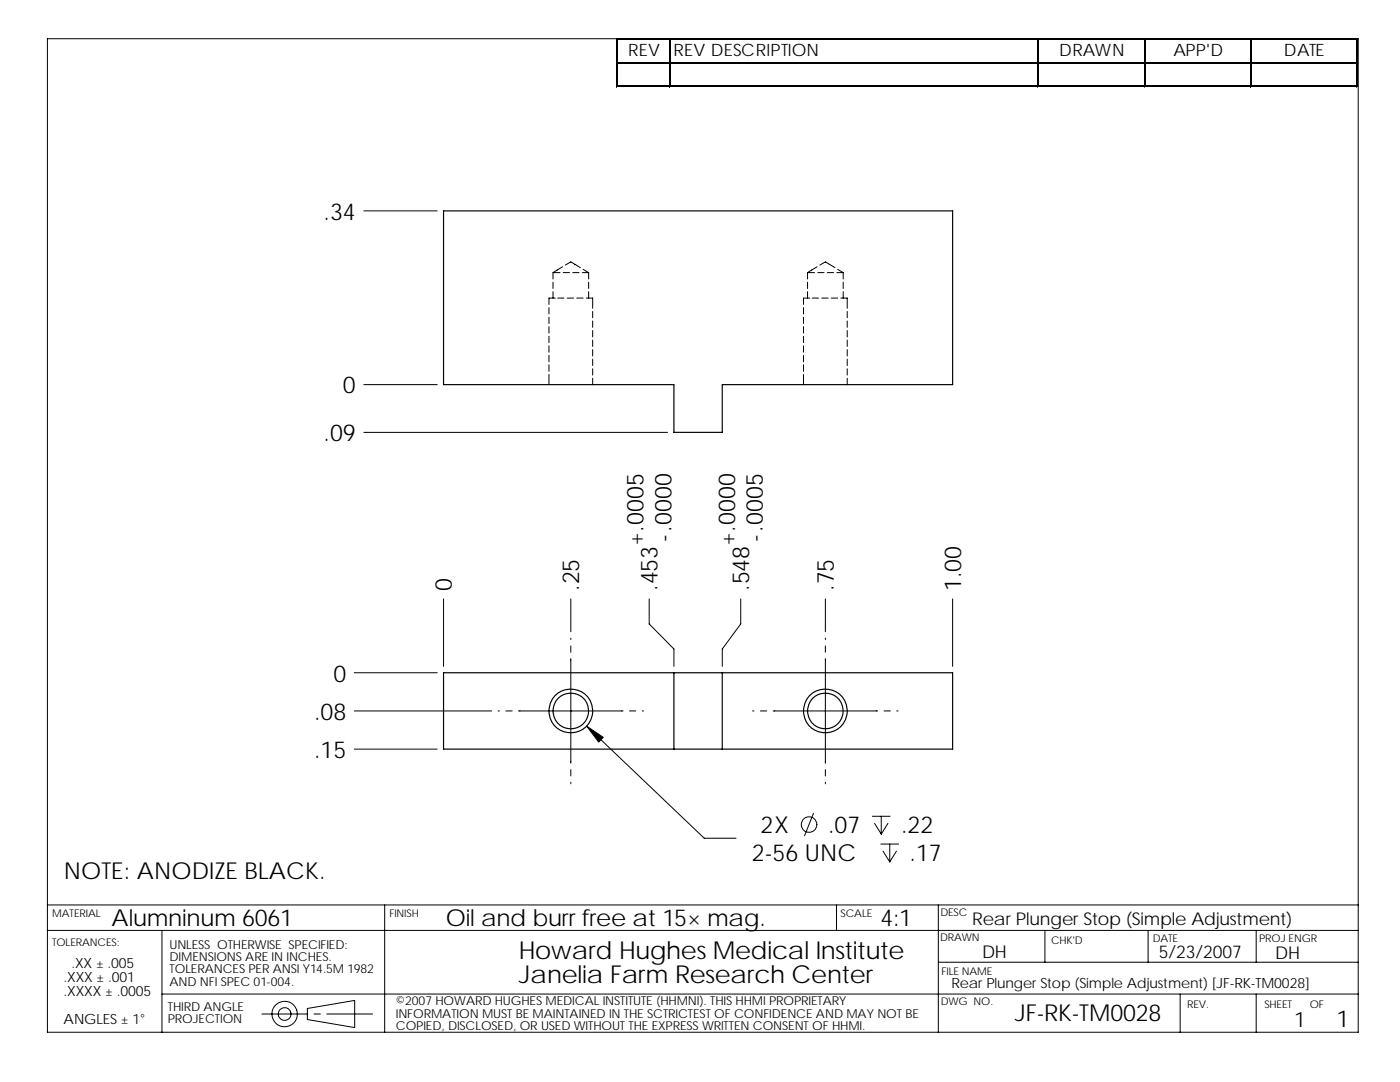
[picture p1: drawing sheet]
<svg xmlns="http://www.w3.org/2000/svg" width="279mm" height="216mm" viewBox="0 0 279 216" stroke-linecap="round" stroke-linejoin="round" font-family="sans-serif">
<defs><g id="words">
<g font-size="4.9">
<text x="103.6" y="191.3">Howard Hughes Medical Institute</text>
<text x="103.6" y="196.2">Janelia Farm Research Center</text>
</g>
<g font-size="4.7">
<text x="64.6" y="43.8">.34</text>
<text x="68.5" y="78.5">0</text>
<text x="64.6" y="88">.09</text>
<text x="128.4" y="108.9" transform="rotate(-90 128.4 108.9)">+.0005</text>
<text x="134" y="108.2" transform="rotate(-90 134 108.2)">-.0000</text>
<text x="146.7" y="108.9" transform="rotate(-90 146.7 108.9)">+.0000</text>
<text x="152.2" y="108.2" transform="rotate(-90 152.2 108.2)">-.0005</text>
<text x="90.2" y="117.9" transform="rotate(-90 90.2 117.9)">0</text>
<text x="115.6" y="117.9" transform="rotate(-90 115.6 117.9)">.25</text>
<text x="131.2" y="117.9" transform="rotate(-90 131.2 117.9)">.453</text>
<text x="149.5" y="117.9" transform="rotate(-90 149.5 117.9)">.548</text>
<text x="166.4" y="117.9" transform="rotate(-90 166.4 117.9)">.75</text>
<text x="191.8" y="117.9" transform="rotate(-90 191.8 117.9)">1.00</text>
<text x="66.5" y="136">0</text>
<text x="62.7" y="143.6">.08</text>
<text x="62.7" y="151.2">.15</text>
<text x="151.8" y="166.3">2X</text>
<text x="165.2" y="166.3">.07</text>
<text x="179.8" y="166.3">.22</text>
<text x="150.1" y="171.9">2-56 UNC</text>
<text x="181.5" y="171.9">.17</text>
<text x="12.7" y="175.3">NOTE: ANODIZE BLACK.</text>
<text x="22.3" y="184.9">Alumninum 6061</text>
<text x="89" y="184.8">Oil and burr free at 15× mag.</text>
<text x="175.7" y="184.8">4:1</text>
<text x="202.5" y="203.8">JF-RK-TM0028</text>
<text x="266.7" y="205">1</text>
</g>
<text font-size="4.2" x="258.3" y="204.9">1</text>
<g font-size="3.5">
<text x="194" y="184.6">Rear Plunger Stop (Simple Adjustment)</text>
<text x="196" y="191.2">DH</text>
<text x="231.3" y="191.2">5/23/2007</text>
<text x="254.5" y="191.3">DH</text>
</g>
<g font-size="3.4">
<text x="125.4" y="11.2">REV</text>
<text x="134.4" y="11.2">REV DESCRIPTION</text>
<text x="211.4" y="11.2">DRAWN</text>
<text x="234.2" y="11.2">APP'D</text>
<text x="256.2" y="11.2">DATE</text>
</g>
<g font-size="2.8">
<text x="12.7" y="195.9">.XXX ± .001</text>
<text x="14.3" y="193.1">.XX ± .005</text>
<text x="189.9" y="197.2">Rear Plunger Stop (Simple Adjustment) [JF-RK-TM0028]</text>
<text x="12.7" y="198.7">.XXXX ± .0005</text>
<text x="12.7" y="204.4">ANGLES ± 1°</text>
</g>
<g font-size="2.5">
<text x="33.8" y="191.8">DIMENSIONS ARE IN INCHES.</text>
<text x="33.8" y="189.3">UNLESS OTHERWISE SPECIFIED:</text>
<text x="33.8" y="196.7">AND NFI SPEC 01-004.</text>
<text x="33.8" y="194.2">TOLERANCES PER ANSI Y14.5M 1982</text>
<text x="33.5" y="201.7">THIRD ANGLE</text>
<text x="79" y="200.6">©2007 HOWARD HUGHES MEDICAL INSTITUTE (HHMNI). THIS HHMI PROPRIETARY</text>
<text x="79" y="203">INFORMATION MUST BE MAINTAINED IN THE SCTRICTEST OF CONFIDENCE AND MAY NOT BE</text>
<text x="33.5" y="204.2">PROJECTION</text>
<text x="79" y="205.5">COPIED, DISCLOSED, OR USED WITHOUT THE EXPRESS WRITTEN CONSENT OF HHMI.</text>
</g>
<g font-size="2.1">
<text x="10.4" y="182.9">MATERIAL</text>
<text x="77.7" y="183">FINISH</text>
<text x="167.8" y="182.9">SCALE</text>
<text x="187.7" y="182.8">DESC</text>
<text x="10.4" y="188.8">TOLERANCES:</text>
<text x="187.6" y="187.8">DRAWN</text>
<text x="209.8" y="188.3">CHK'D</text>
<text x="230" y="187.9">DATE</text>
<text x="251.3" y="187.9">PROJ ENGR</text>
<text x="187.9" y="194.5">FILE NAME</text>
<text x="187.7" y="200.6">DWG NO.</text>
<text x="236.9" y="201.2">REV.</text>
<text x="252.3" y="201.1">SHEET</text>
<text x="261.4" y="201.1">OF</text>
</g>
</g></defs>
<g fill="none" stroke="#000" stroke-width=".2">
<path d="M9.5 7.7h261.6v198.3h-261.6zM123 7.7v9.7M123.3 7.7h147.7M123.3 12.4h147.7M123.3 17.1h147.7M133.6 7.9v9.5M207.1 7.9v9.5M228.3 7.9v9.5M249.6 7.9v9.5M270.8 7.9v9.5M72.6 42.1h14.6M110.4 56.3v1.3"/>
<path d="M110.4 58.2v1.3M110.5 54.4h1.3M110.8 59.5h-1.2v1.2M111.3 59.5h1.3M112.3 53.2l-1.9 1.2v1.3M112.4 54.4h1.3M112.8 52.9l1.1-.6 1.9 1.1M113.2 59.5h1.3M114.3 54.4h1.3M115.1 59.5h1.3M116.2 54.4h1.3M116.4 53.7l1.1 .7"/>
<path d="M117 59.5h1.3v2M117.5 54.4v1.3M117.5 56.3v1.3M117.5 58.2v1.3M161.2 56.3v1.3M161.2 58.2v1.3M161.3 54.4h1.3M161.6 59.5h-1.2v1.2M162.1 59.5h1.3M163.1 53.2l-1.9 1.2v1.3M163.2 54.4h1.3M163.6 52.9l1.1-.6 1.9 1.1"/>
<path d="M164 59.5h1.3M165.1 54.4h1.3M165.9 59.5h1.3M167 54.4h1.3M167.2 53.7l1.1 .7M167.8 59.5h1.3v2M168.3 54.4v1.3M168.3 56.3v1.3M168.3 58.2v1.3M72.6 76.8h14.6M109.6 74.7v2.1M109.6 61.4v1.3"/>
<path d="M109.6 63.3v1.3M109.6 65.2v1.3M109.6 67.1v1.3M109.6 69v1.3M109.6 70.9v1.3M109.6 72.8v1.3M118.3 62.1v1.3M118.3 64.1v1.2M118.3 66v1.2M118.3 67.9v1.2M118.3 69.8v1.2M118.3 71.7v1.2"/>
<path d="M118.3 73.6v1.2M118.3 75.5v1.3M160.4 74.7v2.1M160.4 61.4v1.3M160.4 63.3v1.3M160.4 65.2v1.3M160.4 67.1v1.3M160.4 69v1.3M160.4 70.9v1.3M160.4 72.8v1.3M169.1 62.1v1.3M169.1 64.1v1.2"/>
<path d="M169.1 66v1.2M169.1 67.9v1.2M169.1 69.8v1.2M169.1 71.7v1.2M169.1 73.6v1.2M169.1 75.5v1.3M72.6 86.3h60.6M88.5 119.5v13.5M113.9 119.5v6.6M129.6 119.5v5l4.9 5v3.5M147.8 119.5v5l-3.7 5v3.5M164.7 119.5v6.6"/>
<path d="M190.1 119.5v13.5M70.7 134.2h16.5M113.9 127.3v.3M113.9 128.9v1.3M113.9 131.4v20.9M164.7 127.3v.3M164.7 128.9v1.3M164.7 131.4v20.9M70.7 141.9h27.4M70.7 149.5h16.5M99.4 141.9h.3M100.9 141.9h1.3"/>
<path d="M103.5 141.9h20.9M113.9 153.6v1.2M113.9 156.1v.3M117.1 144.9l23.4 22.4h6.4M125.6 141.9h1.3M128.2 141.9h.2M150.2 141.9h.3M151.7 141.9h1.3M154.3 141.9h20.9M164.7 153.6v1.2M164.7 156.1v.3M176.4 141.9h1.3"/>
<path d="M179 141.9h.2M162.3 162.3l-1.7 4.5M174.1 162.9h3.6M174.5 164.3l1.4 2.1M175.8 168.4h3.5M175.9 162.9v3.5M176.2 169.8l1.4 2.2M177.2 164.3l-1.3 2.1M177.6 168.4v3.6M178.9 169.8l-1.3 2.2M9.5 185.7h261.6M9.5 180.6h261.6"/>
<path d="M32.3 185.7v20.3M32.3 198.4h238.8M76.8 180.6v25.4M166.9 180.6v5.1M187.3 180.6v25.4M187.3 192h83.8M208.5 185.7v6.3M229.1 185.7v6.3M235.5 198.4v7.6M250.7 185.7v6.3M250.7 198.4v7.6M52.3 202.3h9.1"/>
<path d="M61.3 201.2l9.5-1.6v5.4l-9.5-1.6zM62.7 202.3h1.2M65.2 202.3h9.2"/>
<circle cx="161.5" cy="164.5" r="1.56"/>
<circle cx="56.8" cy="202.3" r="2.54"/>
<circle cx="56.8" cy="202.3" r="1.27"/>
</g>
<g fill="none" stroke="#000" stroke-width=".23">
<path d="M88.5 42.1h101.6v34.7h-46v9.5h-9.6v-9.5h-46zM88.5 134.2h101.6v15.3h-101.6zM134.5 134.2v15.3M144.1 134.2v15.3"/>
<circle cx="113.9" cy="141.9" r="3.6"/>
<circle cx="113.9" cy="141.9" r="4.4"/>
<circle cx="164.7" cy="141.9" r="3.6"/>
<circle cx="164.7" cy="141.9" r="4.4"/>
</g>
<path d="M117.1 144.9l3.3 2.2-.9 1z" fill-rule="evenodd" fill="#000" stroke="#000" stroke-width=".2"/>
<path d="M123.3 7.8h147.7M123.3 12.5h147.7M207.2 7.9v9.5M270.9 7.9v9.5" fill="none" stroke="#000" stroke-width=".25"/>
<path d="M123.1 7.7v9.7M123.3 17.2h147.7M133.7 7.9v9.5M228.5 7.9v9.5M249.7 7.9v9.5" fill="none" stroke="#000" stroke-width=".28"/>
<use href="#words"/>
</svg>
